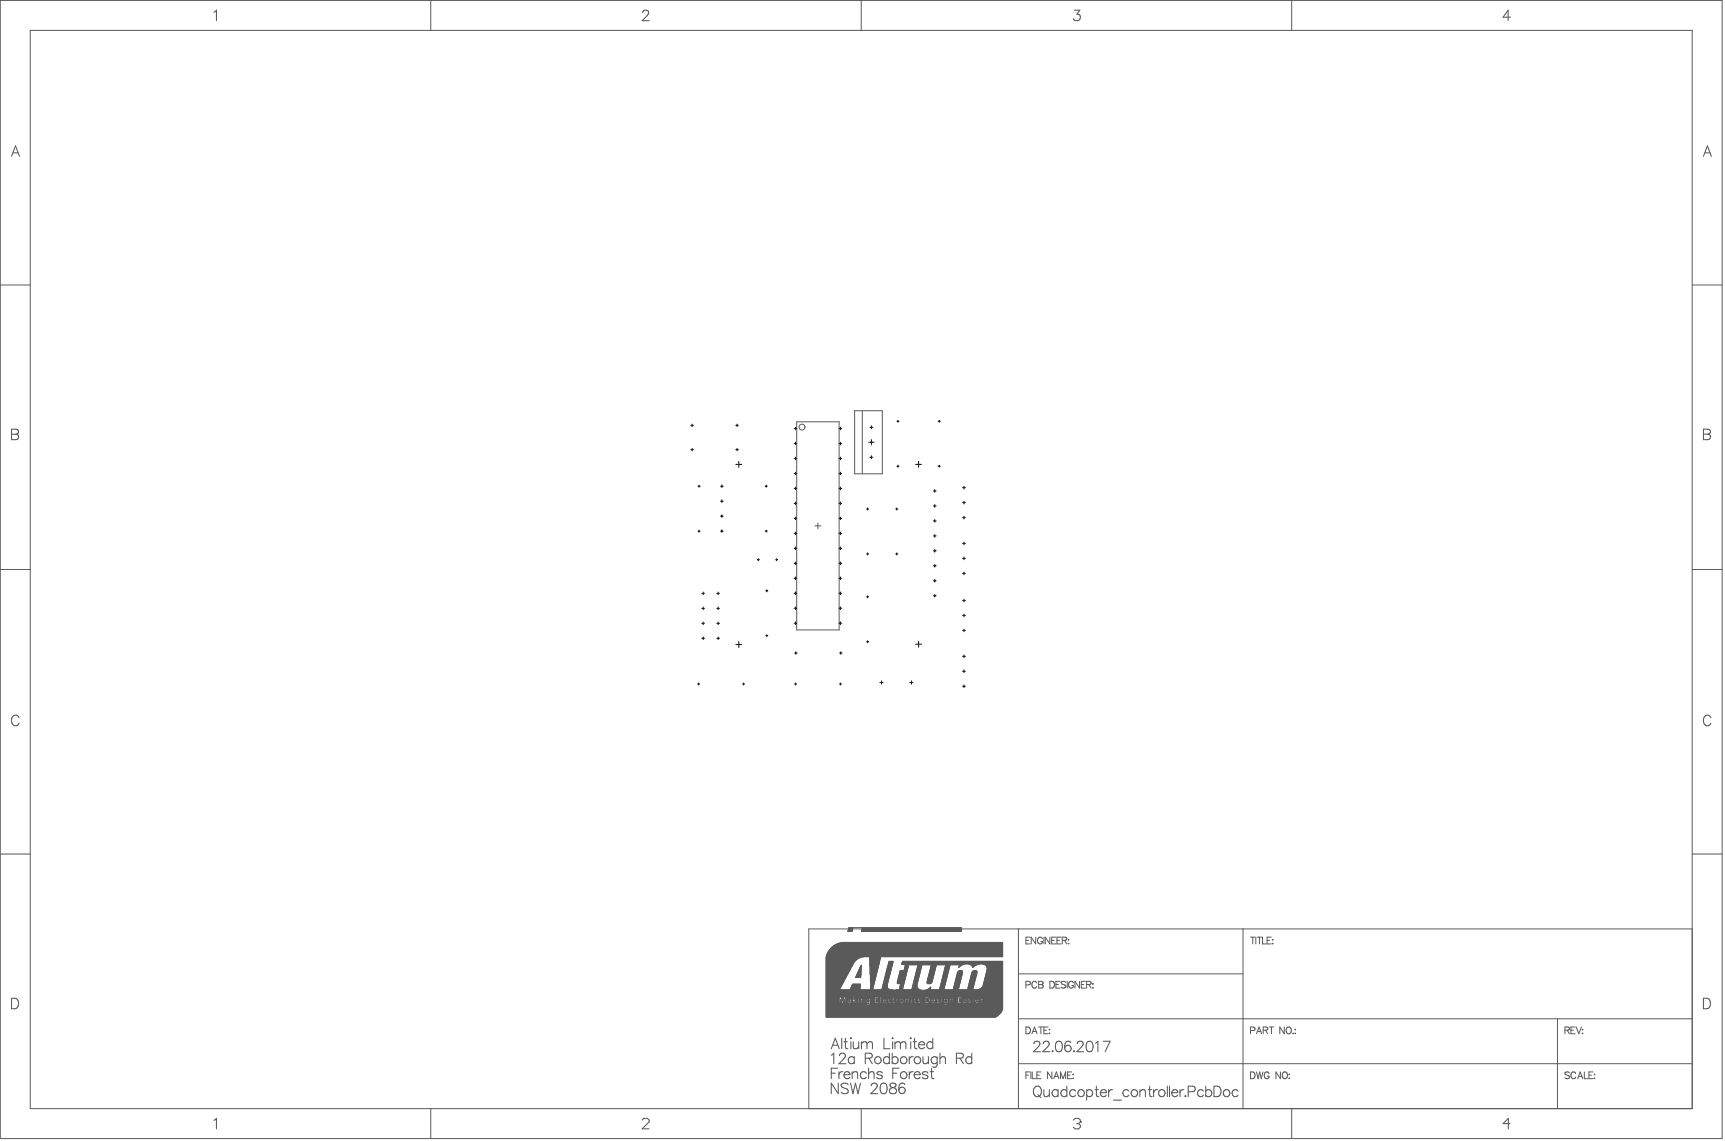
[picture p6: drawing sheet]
<svg xmlns="http://www.w3.org/2000/svg" width="974mm" height="644mm" viewBox="0 0 974 644" stroke-linecap="round" stroke-linejoin="round" font-family="sans-serif">
<g fill="none" stroke="#5a5a5a" stroke-width=".56">
<path d="M0 0h972v642h-972zM17 17h938v609h-938zM243 0v17M486 0v17M729 0v17M0 161h17M955 161h17M0 321h17M955 321h17M0 482h17M955 482h17M466 540h100"/>
<path d="M466 539h100M467 539h99M467 538h99M467 537h99M468 537h98M468 536h98M469 535h97M469 534h97M470 534h96M471 533h95M472 533h94M473 532h93"/>
<path d="M474 532h92M475 532h91M478 526h3M479 525h2M479 524h2M479 523h64M486 526h57M486 525h57M486 524h57M487 524h56M575 524v102M702 524v102"/>
<path d="M955 524h-498v102M466 550h12M466 550h13M466 549h13M466 548h13M466 548h14M466 547h14M466 546h14M466 546h15M466 545h15M466 558h8M466 557h8"/>
<path d="M466 557h9M466 556h9M466 555h9M466 555h10M466 554h10M466 553h11M466 552h11M466 552h12M466 551h12M466 544h15M466 544h16M466 543h16"/>
<path d="M466 542h17M466 541h18M466 541h19M466 540h20M466 540h21M466 558h38M466 559h54M466 560h100M466 559h100M474 558h-8M475 557h-9M475 556h-9"/>
<path d="M476 555h-10M476 554h-10M477 553h-11M478 551h-12M479 548h-13M480 558h6M480 557h6M480 546h-14M481 557h5M481 556h5M481 555h5M482 544h-16"/>
<path d="M483 552h3M483 551h3M483 542h-17M483 550h3M484 550h2M484 549h2M484 548h2M485 548h1M485 547h1M485 541h-19M485 546h1M486 546h.1"/>
<path d="M486 545h.1M486 547h-1M491 541h6M491 540h6M491 545h5M491 544h5M491 543h5M491 543h6M491 542h6M491 550h4M491 549h4M491 548h4"/>
<path d="M491 547h4M491 546h4M491 546h5M491 554h3M491 553h3M491 552h3M491 551h3M491 558h2M491 557h2M491 556h2M491 555h2M493 557h-2"/>
<path d="M494 554h-3M494 552h-3M495 548h-4M497 541h-6M498 558h4M498 558h3M498 557h3M498 556h3M499 555h2M499 554h2M499 553h2M499 553h3"/>
<path d="M499 552h3M500 551h2M500 550h2M500 549h2M500 549h3M500 548h3M500 547h3M501 547h2M501 546h2M501 545h2M501 545h3M501 544h3"/>
<path d="M501 554h-2M502 543h2M502 542h2M502 552h-3M504 545h-3M506 558h13M506 555h4M506 554h4M506 554h5M507 554h4M507 553h4M507 552h4"/>
<path d="M507 551h4M507 550h4M507 550h5M507 558h3M508 549h4M508 558h2M508 548h4M508 557h2M508 556h2M508 555h2M509 544h35M509 544h57"/>
<path d="M509 543h57M509 542h57M510 547h2M511 547h1M511 546h1M511 546h2M511 545h2M511 544h32M512 550h-5M513 546h-2M515 558h4M515 558h3"/>
<path d="M515 557h3M515 556h3M515 555h3M516 555h2M516 554h2M516 553h2M516 552h2M516 552h3M516 551h3M517 550h2M517 549h2M517 548h2"/>
<path d="M517 548h3M517 547h3M518 547h2M518 546h2M518 545h2M519 551h-2M520 545h-2M522 559h44M523 558h43M523 555h3M523 554h3M523 553h3"/>
<path d="M524 553h2M524 553h3M524 552h3M524 551h3M524 558h1M524 550h3M524 549h3M525 549h2M525 548h3M525 558h.1M525 557h.1M525 547h3"/>
<path d="M525 546h3M525 558h-2M525 545h3M526 545h2M527 551h-3M528 545h-3M530 558h3M530 557h3M531 557h2M531 556h2M531 556h3M531 555h3"/>
<path d="M531 554h3M531 553h3M532 553h2M532 552h2M532 552h3M532 551h3M532 550h3M533 550h2M533 549h2M533 548h2M533 548h3M533 547h3"/>
<path d="M533 546h3M533 557h-3M534 546h2M534 545h2M534 554h-3M535 552h-3M535 548h-2M538 558h3M538 557h3M538 556h3M539 556h2M539 556h3"/>
<path d="M539 555h3M539 554h3M539 553h3M539 552h3M540 552h2M540 552h3M540 551h3M540 550h3M540 549h3M541 548h2M541 546h.1M541 546h1"/>
<path d="M541 545h1M541 545h2M542 556h-3M542 545h-1M543 551h-3M546 558h3M546 557h3M547 557h2M547 557h3M547 556h3M547 555h3M547 554h3"/>
<path d="M547 553h3M547 544h5M548 553h3M548 552h3M548 551h3M548 544h3M548 545h3M548 550h3M548 549h3M549 549h2M549 545h1M549 548h3"/>
<path d="M549 548h2M549 546h.1M549 546h1M549 558h-3M550 548h1M551 553h-3M552 558h4M553 558h3M554 558h2M554 557h2M554 557h12M555 557h11"/>
<path d="M555 556h11M555 555h11M555 554h11M555 553h11M555 544h11M556 553h10M556 552h10M556 544h10M556 551h10M556 545h10M556 550h10M557 550h9"/>
<path d="M557 549h9M557 545h9M557 558h.1M557 557h.1M557 548h9M557 547h9M557 546h9M558 558h.1M558 557h1M558 557h8M558 558h8M559 558h7"/>
<path d="M559 557h7M566 558h-8M566 544h-57M575 550h127M466 566h8M466 565h8M466 564h8M466 563h8M466 566h23M466 562h15M466 567h100M466 567h23"/>
<path d="M466 566h24M466 566h25M466 574h96M466 573h97M466 573h98M466 572h98M466 572h99M466 571h99M466 570h99M466 570h100M466 569h100M466 568h100"/>
<path d="M466 562h100M466 561h100M474 566h1M474 565h1M474 564h1M475 563h1M475 564h1M475 565h1M476 565h-1M476 566h1M476 565h1M476 564h1"/>
<path d="M477 564h.1M477 566h2M477 566h1M477 565h1M477 565h2M477 564h3M477 564h1M477 564h2M477 563h4M478 565h-1M479 564h1M479 565h1"/>
<path d="M480 566h.1M480 564h1M480 566h1M480 565h1M481 563h-15M482 566h1M482 566h.1M482 565h.1M482 564h.1M482 564h1M482 563h12M482 563h2"/>
<path d="M482 562h15M483 565h1M483 564h1M483 566h1M485 566h1M485 565h1M485 564h1M485 563h9M486 564h1M487 566h.1M487 565h.1M487 564h.1"/>
<path d="M488 564h1M488 566h1M488 565h1M489 566h1M490 565h1M490 564h1M490 565h.1M490 564h.1M490 566h1M491 567h42M491 566h42M491 566h3"/>
<path d="M491 565h3M491 564h3M491 566h43M494 565h3M494 564h3M494 563h3M496 564h1M496 566h1M496 563h1M497 563h-12M497 566h2M497 566h1"/>
<path d="M497 565h1M497 564h1M497 564h2M497 563h7M497 563h17M497 562h59M499 564h-2M499 565h2M499 564h1M500 564h2M500 564h1M500 566h2"/>
<path d="M500 566h1M500 565h1M502 565h2M502 564h2M503 566h1M503 564h.1M504 565h2M504 564h2M504 563h18M504 563h10M505 565h1M505 564h1"/>
<path d="M505 566h1M506 566h2M506 565h2M506 564h.1M506 564h1M506 564h2M507 564h1M508 564h-1M508 565h1M508 565h2M508 564h2M508 564h1"/>
<path d="M509 565h.1M509 564h.1M510 566h1M510 564h1M510 565h1M512 566h1M512 565h1M512 564h.1M512 564h1M513 564h1M513 566h1M513 565h1"/>
<path d="M515 566h1M515 565h1M515 564h1M515 563h7M516 564h-1M516 565h3M516 565h2M516 564h2M517 565h2M517 566h1M517 564h1M518 564h-1"/>
<path d="M519 564h3M519 566h3M519 565h3M520 566h2M520 565h2M520 564h2M523 565h.1M523 565h1M523 564h1M523 563h1M524 566h2M524 565h-1"/>
<path d="M524 563h7M525 566h1M525 563h16M525 565h1M525 564h1M526 565h4M526 564h1M527 565h3M527 564h2M528 566h1M528 564h1M528 565h1"/>
<path d="M529 564h2M530 566h1M530 565h1M530 564h1M531 563h-16M532 566h1M532 565h1M532 564h1M532 563h9M533 564h-1M533 565h1M533 564h1"/>
<path d="M533 566h1M534 565h.1M534 564h.1M534 566h.1M535 567h31M535 566h31M535 566h1M535 565h1M535 564h1M537 566h1M537 565h1M537 564h.1"/>
<path d="M538 564h3M538 566h3M538 565h3M541 565h2M541 565h3M541 564h3M541 563h16M543 566h1M543 566h.1M543 564h2M543 564h1M543 563h14"/>
<path d="M543 563h6M544 565h-3M544 565h1M544 564h1M545 566h.1M545 564h2M546 564h.1M546 566h.1M546 565h1M546 565h.1M547 564h2M548 566h1"/>
<path d="M548 565h1M548 564h1M549 563h-17M550 566h1M550 565h.1M550 564h.1M550 564h1M550 563h7M551 564h-1M551 565h2M551 564h1M552 564h1"/>
<path d="M552 566h1M553 565h.1M553 564h.1M554 564h.1M554 566h12M554 565h12M554 564h12M555 564h11M555 564h2M557 562h.1M558 564h.1M558 563h.1"/>
<path d="M558 563h1M558 562h1M558 564h8M559 563h7M559 562h7M563 574h-97M564 572h-98M575 575h380M879 575v51M575 600h380M243 626v16M486 626v16"/>
<path d="M729 626v16"/>
</g>
<path d="M121 632l1-1v6M362 632l1-1h2l1 1v1l-4 4h4M606 632l1-1h2l1 1v1" fill="none" stroke="#5a5a5a" stroke-width=".59"/>
<circle cx="610" cy="633" r=".3" fill="#5a5a5a"/>
<g fill="none" stroke="#5a5a5a" stroke-width=".59">
<path d="M121 7l1-1v6M363 7l1-1h2v1l-1 2-3 3h4M606 6h4l-2 2a2 2 0 0 1 1 3 2 2 0 0 1-3 0M853 10h-5l3-4v6M7 88l2-6 2 6M7 86h3M961 88l3-6 2 6M962 86h3M7 242l3 1v1l-1 1 1 1v2h-3zM7 245h2M961 242l4 1v1l-1 1 1 1v2h-4zM961 245h3"/>
<path d="M11 405a2.2 2.2 0 0 0-3-1 2.2 2.2 0 0 0-1 2v1a2.2 2.2 0 0 0 1 2 2.2 2.2 0 0 0 3-1M966 405a2.2 2.2 0 0 0-3-1 2.2 2.2 0 0 0-2 2v1a2.2 2.2 0 0 0 2 2 2.2 2.2 0 0 0 3-1M7 563h1a3 3 0 0 1 3 3 3 3 0 0 1-3 3h-1zM961 563h2a3 3 0 0 1 3 3 3 3 0 0 1-3 3h-2zM469 592l2-6 3 6M469 595l2-1v6M470 590h3M474 596l1-2h1l1 1-1 2-2 3h3M475 586v6M476 588h2M477 586v5l2 1M480 586h1z"/>
<path d="M480 588v4M482 588v3l1 1 2-1M482 597a1.9 1.9 0 0 0-3 0 1.9 1.9 0 0 0 0 3 1.9 1.9 0 0 0 3-1M482 596v4M485 588v4M486 589l2-1h1v1M486 588v4M488 597h4v-1v-1l-4-1v6M489 589l2-1h1v4M489 589v3M490 597l2 3M499 586v6h3"/>
<path d="M502 594v6M502 597a1.9 1.9 0 0 0-3 0 1.9 1.9 0 0 0 0 3 1.9 1.9 0 0 0 3-1M504 586h.1M504 597a1.9 1.9 0 0 1 2 0 1.9 1.9 0 0 1 0 3 1.9 1.9 0 0 1-2-1M504 594v6M504 588v4M505 589l2-1h1v1M505 588v4M508 589v3M508 589l2-1h1v4M513 596v4M514 586h.1"/>
<path d="M514 588v4M515 588h2M515 596a1.9 1.9 0 0 0-2 2M516 586v5l2 1M518 590a1.8 1.8 0 0 0 2 2 1.8 1.8 0 0 0 2-1M519 589l2-1 1 2h-4zM521 596v4h2l1-1M524 596v4M526 589a1.9 1.9 0 0 0-2-1 1.9 1.9 0 0 0 0 3 1.9 1.9 0 0 0 2 0M526 586v6M529 597a1.9 1.9 0 0 0-3 0 1.9 1.9 0 0 0 0 3 1.9 1.9 0 0 0 3-1M529 596v6h-1h-2"/>
<path d="M531 597l1-1 1 1 1 3M531 594v6M540 597h3l1-1v-1l-4-1v6M542 597l2 3M548 597a1.9 1.9 0 0 0-2 0 1.9 1.9 0 0 0 0 3 1.9 1.9 0 0 0 2-1M548 594v6M584 589l1-1h1l1 1-1 2-3 2h4M589 589l1-1h1l1 1-1 2-2 2h4M594 593h.1M597 588a1.9 1.9 0 0 1 2 1l1 1a2.5 2.5 0 0 1-3 3 4 4 0 0 1 0-5zM604 588a1.9 1.9 0 0 0-3 1v2M606 593h.1"/>
<path d="M608 589l1-1h1l1 1v2l-3 2h4M614 588a1.9 1.9 0 0 1 3 1v1a2.5 2.5 0 0 1-2 3 4 4 0 0 1-1-5zM618 589l2-1v5M623 588h4l-3 5M469 606h2M473 603h-4v6M473 611v6l-4-6v6M474 605v4M476 605a1.9 1.9 0 0 0-2 1M476 606v1a1.8 1.8 0 0 0 2 2 1.8 1.8 0 0 0 2-1M477 606l2-1 1 1h-4zM479 612a2.2 2.2 0 0 0-2-1 2.2 2.2 0 0 0-2 2l3 2 1 1a2.6 2.6 0 0 1-4 0"/>
<path d="M480 611l1 6 2-6 1 6 2-6M481 606l1-1h2v4M481 605v4M489 606a1.9 1.9 0 0 0-3-1 1.9 1.9 0 0 0 0 3 1.9 1.9 0 0 0 3 0M490 606l2-1h1v4M490 603v6M492 613l1-2h1l1 1-1 2-2 3h3M498 611a1.9 1.9 0 0 1 2 1l1 2a2.5 2.5 0 0 1-3 3 4 4 0 0 1 0-6zM498 606a1.8 1.8 0 0 0-3 0l3 1v1a1.8 1.8 0 0 1-3 0M503 611v2l1 1a1.7 1.7 0 0 1 2 1 1.7 1.7 0 0 1-1 2h-2l-1-1a2.9 2.9 0 0 1 3-3l1-1a2.2 2.2 0 0 0-3-1zM504 606h2M508 603h-4v6"/>
<path d="M511 612l-1-1a1.9 1.9 0 0 0-2 1l-1 3M513 605v4M515 605a1.9 1.9 0 0 0-2 1M516 606v1a1.8 1.8 0 0 0 1 2 1.8 1.8 0 0 0 2-1M516 606l2-1 1 1h-3zM524 606a1.8 1.8 0 0 0-3 0l2 1 1 1a1.8 1.8 0 0 1-3 0M525 605h2M526 603v5l1 1M584 614a2.2 2.2 0 0 1 2-1 2.2 2.2 0 0 1 2 2v2a2.3 2.3 0 0 1-2 2 2.3 2.3 0 0 1-3-2zM586 618l2 1M589 615v4h2l1-1M592 615v4"/>
<path d="M597 616a1.9 1.9 0 0 0-3-1 1.9 1.9 0 0 0 0 3 1.9 1.9 0 0 0 3 0M597 615v4M602 616a1.9 1.9 0 0 0-3-1 1.9 1.9 0 0 0 0 3 1.9 1.9 0 0 0 3 0M602 613v6M607 616a1.9 1.9 0 0 0-3-1 1.9 1.9 0 0 0 0 3 1.9 1.9 0 0 0 3 0M613 616a1.9 1.9 0 0 1 3-1 1.9 1.9 0 0 1 0 3 1.9 1.9 0 0 1-3 0M613 615v6M618 615h2M619 613v5v1h1M621 617a1.8 1.8 0 0 0 1 2 1.8 1.8 0 0 0 2-1M622 615h2v2h-3zM626 615v4"/>
<path d="M628 615a1.9 1.9 0 0 0-2 2M637 616a1.9 1.9 0 0 0-3-1 1.9 1.9 0 0 0 0 3 1.9 1.9 0 0 0 3 0M643 616l2-1h1l1 4M643 615v4M648 615h2M649 613v5v1h1M651 615v4M653 615a1.9 1.9 0 0 0-2 2M659 613v6M660 613v6M661 617a1.8 1.8 0 0 0 2 2 1.8 1.8 0 0 0 2-1M662 616l2-1 1 2h-4z"/>
<path d="M666 615v4M668 615a1.9 1.9 0 0 0-2 2M669 618v1zM671 616h3l1-1-1-2h-3v6M679 616a1.9 1.9 0 0 0-2-1 1.9 1.9 0 0 0 0 3 1.9 1.9 0 0 0 2 0M681 616a1.9 1.9 0 0 1 2-1 1.9 1.9 0 0 1 0 3 1.9 1.9 0 0 1-2 0M681 613v6M685 613h2a3 3 0 0 1 2 3 3 3 0 0 1-2 3h-2zM699 616a1.9 1.9 0 0 0-3-1 1.9 1.9 0 0 0 0 3 1.9 1.9 0 0 0 3 0M608 634h1M609 634l1 1v1l-1 1h-2l-1-1M610 633l-1 1"/>
<path d="M629 621h4M852 634h-4l3-3v6"/>
<circle cx="496" cy="598" r="2"/>
<circle cx="510" cy="598" r="1.9"/>
<circle cx="518" cy="598" r="1.9"/>
<circle cx="603" cy="592" r="1.8"/>
<circle cx="509" cy="615" r="1.8"/>
<circle cx="510" cy="607" r="1.9"/>
<circle cx="610" cy="617" r="2"/>
<circle cx="640" cy="617" r="2"/>
<circle cx="656" cy="617" r="2"/>
<circle cx="692" cy="617" r="2"/>
</g>
<g fill="none" stroke="#5a5a5a" stroke-width=".56">
<path d="M450 238h24v117h-24zM482 232h16v35h-16zM487 232v35M490 250h4M492 248v3M460 297h3M462 295v3M579 531h2M581 529h-2v4h2M585 529v4l-3-4v4M588 530a1.4 1.4 0 0 0-1-1 1.4 1.4 0 0 0-1 1v1a1.4 1.4 0 0 0 1 2 1.4 1.4 0 0 0 1-2h-1M589 529v4"/>
<path d="M593 529v4l-3-4v4M594 531h1M596 529h-2v4h2M597 531h1M599 529h-2v4h2M600 531l2-1v-1h-2v4M601 531l1 2M603 530h.1M603 532h.1M706 529h2M707 529v4M709 529v4"/>
<path d="M710 529h2M711 529v4M713 529v4h2M715 531h2M718 529h-3v4h3M718 530h.1M718 532h.1M579 556h2v-2h-2v4M585 555a1.4 1.4 0 0 0-1-1 1.4 1.4 0 0 0-2 1v1a1.4 1.4 0 0 0 2 2 1.4 1.4 0 0 0 1-1M586 554h3v1l-1 1h1l-1 1-2 1zM586 556h2M593 554h1a2 2 0 0 1 1 2 2 2 0 0 1-1 2h-1z"/>
<path d="M596 556h1M598 554h-2v4h2M602 554h-1h-2v1l3 1-1 2-2-1M602 554v4M606 555a1.4 1.4 0 0 0-2-1 1.4 1.4 0 0 0-1 1v1a1.4 1.4 0 0 0 2 2 1.4 1.4 0 0 0 1-2h-1M609 554v4l-2-4v4M610 556h2M613 554h-3v4h3M615 556l1 2M616 554h-3v4M616 554h.1M616 554v1l-3 1"/>
<path d="M617 555h.1M617 557h.1M579 580h1a2 2 0 0 1 2 1 2 2 0 0 1-2 2h-1zM586 580h3M588 580v3M592 580h-3v3h3M716 580h3M718 580v3M725 580v3l-3-3v3M727 580a1.7 1.7 0 0 1 2 2 1.7 1.7 0 0 1-3 1v-2zM889 580h-2v3h2M890 580l1 3 2-3"/>
<path d="M582 583l2-3 1 3M583 582h2M589 581h2M592 581h.1M592 583h.1M706 581h2v-1h-2v3M709 583l2-3 1 3M710 582h2M713 581h2v-1h-2v3M714 581l2 2M730 583h.1M731 581h.1"/>
<path d="M731 583h.1M883 581h2l1-1h-3v3M885 581l1 2M887 581h1M893 581h.1M893 583h.1M579 607h2M581 605h-2v4M582 605v4M583 605v4h2M585 607h2M588 605h-3v4h3"/>
<path d="M594 605v4l-3-4v4M595 609l1-4 2 4M595 607h2M599 609v-4l1 4 1-4v4M603 607h1M605 605h-2v4h2M606 606h.1M606 608h.1M706 605h1a2 2 0 0 1 1 2 2 2 0 0 1-1 2h-1zM709 605l1 4 1-4 1 4 1-4M716 606a1.4 1.4 0 0 0-1-1 1.4 1.4 0 0 0-1 1v1a1.4 1.4 0 0 0 1 2 1.4 1.4 0 0 0 1-2h-1M723 605v4l-3-4v4"/>
<path d="M724 605a1.8 1.8 0 0 1 3 2 1.7 1.7 0 0 1-3 1zM728 606h.1M728 608h.1M886 605h-1h-2l1 1 2 2-1 1-2-1M889 606a1.4 1.4 0 0 0-1-1 1.4 1.4 0 0 0-1 1v1a1.4 1.4 0 0 0 1 2 1.4 1.4 0 0 0 1-1M890 609l2-4 1 4M891 607h2M894 605v4h2M897 607h1M899 605h-2v4h2M900 606h.1M900 608h.1"/>
<circle cx="453" cy="241" r="1.7"/>
</g>
<g fill="none" stroke="#000" stroke-width=".56">
<path d="M391 239v2M416 239v2M506 238h1M507 237v1M530 238h1M530 237v1M390 254h1M390 240h1M391 253v1M415 254h2M415 240h2M416 253v1"/>
<path d="M448 250h2M448 259h2M448 242h2M449 241v2M449 250v1M449 258v1M474 250h1M474 259h1M474 242h1M474 241v2M474 250v1M474 258v1"/>
<path d="M491 258h2M491 241h2M491 250h2M492 240v2M492 249v1M492 257v2M394 274h1M395 274v1M407 274h1M407 274v1M415 262h4M417 260v4"/>
<path d="M432 274h1M433 274v1M448 267h2M448 276h2M449 266v2M449 275v1M474 267h1M474 276h1M474 266v2M474 275v1M506 263h1M507 262v2"/>
<path d="M517 262h3M518 260v4M527 277h1M528 276v2M530 263h1M530 262v2M543 275h2M544 274v2M394 300h1M395 299v1M407 300h1M407 291h1"/>
<path d="M407 283h1M407 282v2M407 290v2M407 299v1M432 300h1M433 299v1M448 284h2M448 293h2M449 283v2M449 292v1M474 284h1M474 293h1"/>
<path d="M474 283v2M474 292v1M489 287h1M490 287v1M506 287h1M506 287v1M527 285h1M527 294h1M528 285v1M528 293v2M543 284h2M543 292h2"/>
<path d="M544 283v1M544 291v2M427 316h2M428 315v1M438 316h1M438 315v1M448 318h2M448 309h2M448 301h2M449 300v2M449 309v1M449 317v2"/>
<path d="M474 318h1M474 309h1M474 301h1M474 300v2M474 309v1M474 317v2M489 313h1M490 312v1M506 313h1M506 312v1M527 311h1M527 319h1"/>
<path d="M527 302h1M528 302v1M528 310v2M528 319v1M543 315h2M543 307h2M544 306v1M544 314v2M396 335h2M397 334v2M405 335h1M405 334v2"/>
<path d="M432 333h1M433 333v1M448 335h2M448 326h2M449 326v1M449 334v2M474 335h1M474 326h1M474 326v1M474 334v2M489 337h1M490 336v1"/>
<path d="M527 336h1M527 328h1M528 327v1M528 335v2M543 339h2M543 324h2M544 323v1M544 338v2M396 352h2M396 343h2M397 343v1M397 351v1"/>
<path d="M397 359v2M405 352h1M405 343h1M405 343v1M405 351v1M405 359v2M432 359h1M433 358v1M448 343h2M448 352h2M449 342v2M449 351v1"/>
<path d="M474 343h1M474 352h1M474 342v2M474 351v1M543 347h2M543 356h2M544 347v1M544 355v1M396 360h2M405 360h1M415 364h4M417 362v3"/>
<path d="M449 368h1M449 368v1M474 368h1M475 368v1M489 362h1M490 362v1M517 363h3M518 362v3M543 379h2M543 370h2M544 370v1M544 378v2"/>
<path d="M394 386h1M394 385v2M419 386h1M420 385v2M448 386h2M449 385v2M474 386h1M474 385v2M497 385h1M498 384v2M514 385h1M514 384v2"/>
<path d="M543 387h2M544 386v2"/>
</g>
</svg>
